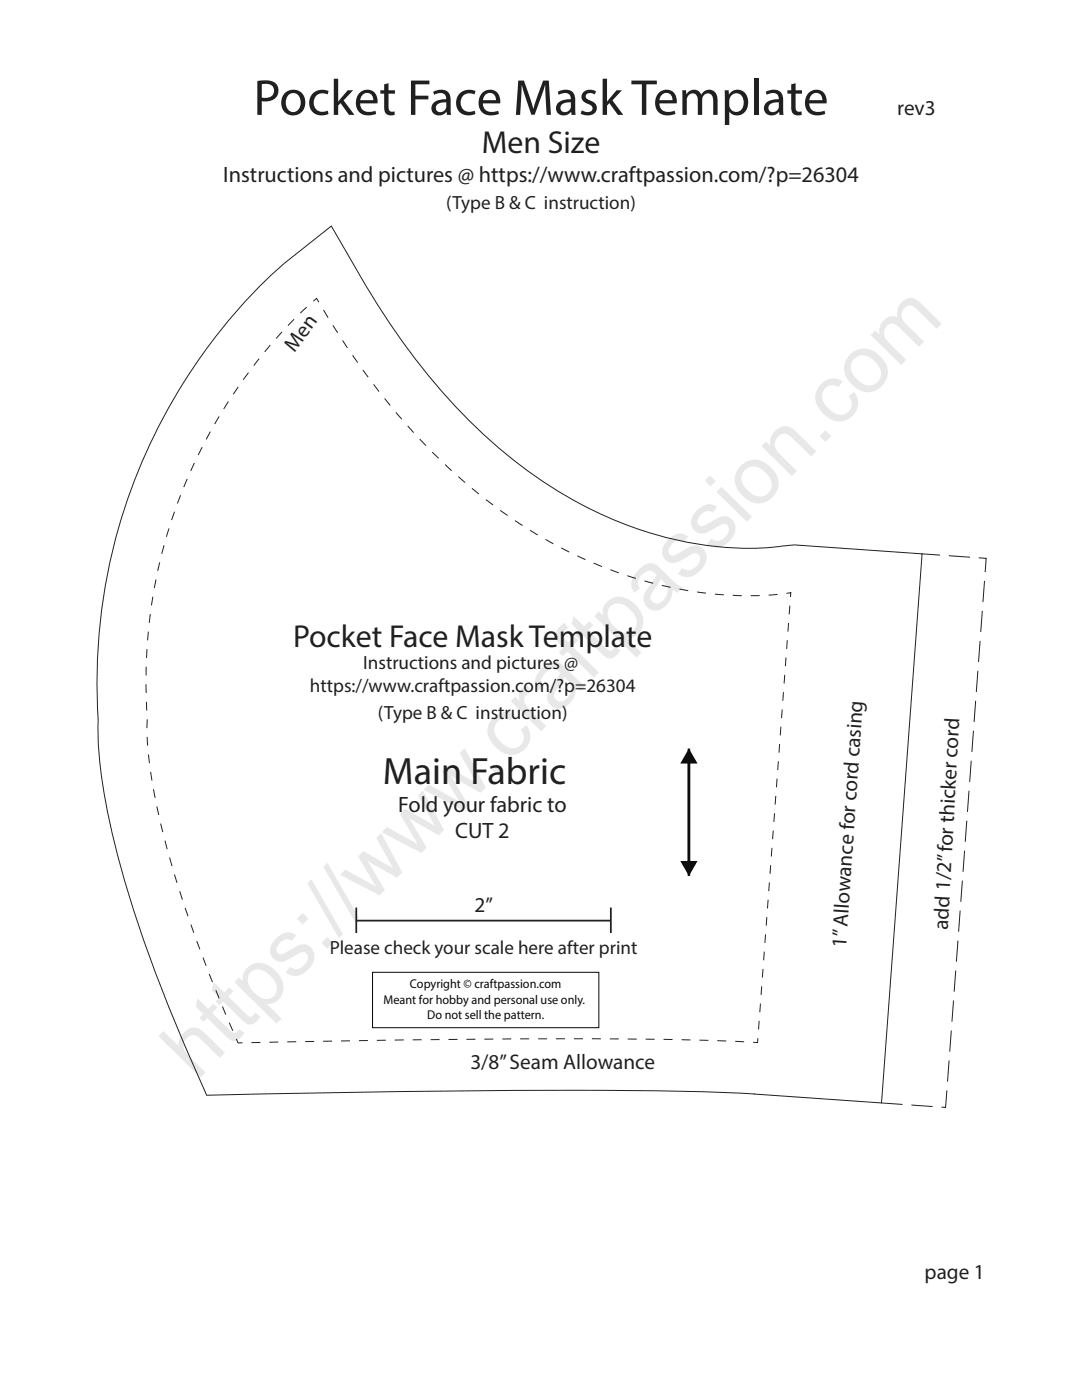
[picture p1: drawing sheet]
<svg xmlns="http://www.w3.org/2000/svg" width="216mm" height="279mm" viewBox="0 0 216 279" stroke-linecap="round" stroke-linejoin="round" font-family="sans-serif">
<defs><g id="words">
<text font-size="16.5" fill="#211e1e" x="39.3" y="215.8" transform="rotate(-45 39.3 215.8)">https://www.craftpassion.com</text>
<text font-size="10.2" fill="#231f20" x="50.6" y="22.9">Pocket Face Mask Template</text>
<text font-size="7.6" fill="#231f20" x="76.4" y="156.4">Main Fabric</text>
<g font-size="6.3" fill="#231f20">
<text x="96.1" y="30.6">Men Size</text>
<text x="58.5" y="129.1">Pocket Face Mask Template</text>
</g>
<text font-size="4.4" fill="#211e1e" x="44.5" y="36.3">Instructions and pictures @ https://www.craftpassion.com/?p=26304</text>
<g font-size="4.4" fill="#231f20">
<text x="79.5" y="162.1">Fold your fabric to</text>
<text x="90.8" y="167.2">CUT 2</text>
</g>
<g font-size="4.2" fill="#231f20">
<text x="179" y="22.9">rev3</text>
<text x="58.8" y="70.4" transform="rotate(-54 58.8 70.4)">Men</text>
<text x="94.7" y="182">2”</text>
<text x="189.1" y="185.6" transform="rotate(-87 189.1 185.6)">add 1/2” for thicker cord</text>
<text x="168.8" y="189.1" transform="rotate(-86 168.8 189.1)">1” Allowance for cord casing</text>
<text x="93.9" y="213.3">3/8” Seam Allowance</text>
<text x="184.5" y="255.2">page 1</text>
</g>
<g font-size="3.8" fill="#231f20">
<text x="89" y="41.8">(Type B &amp; C instruction)</text>
<text x="75.4" y="143.6">(Type B &amp; C instruction)</text>
<text x="65.8" y="190.4">Please check your scale here after print</text>
</g>
<g font-size="3.8" fill="#211e1e">
<text x="72.5" y="133.5">Instructions and pictures @</text>
<text x="61.9" y="138">https://www.craftpassion.com/?p=26304</text>
</g>
<g font-size="2.5" fill="#050605">
<text x="81.8" y="197.3">Copyright © craftpassion.com</text>
<text x="76.5" y="200.3">Meant for hobby and personal use only.</text>
<text x="85.2" y="203.4">Do not sell the pattern.</text>
</g>
</g></defs>
<path d="M62.5 60.1l.7-.5 .4 .7M156.9 118.4l.9-.1-.1 .9M47.1 207.3l.4 .8h.9M150.6 218.3a874.2 874.2 0 0 0-56.1-.6l-28 .4-25.3 .5a300.6 300.6 0 0 1-17.9-48.5 96.7 96.7 0 0 1-3.7-25.5 112.6 112.6 0 0 1 37.4-92.2l9.1-7.3a269.9 269.9 0 0 0 12.1 20.1 112.5 112.5 0 0 0 31.7 31.9 72.9 72.9 0 0 0 42.2 12.3l6.5-.7 25.4 1.9-8.1 109.5-25.4-1.8M151.2 207.2v.9l-.9-.1" fill="none" stroke="#231f20" stroke-width=".2"/>
<path d="M151.4 205.5l6.3-85.5" fill="none" stroke="#231f20" stroke-width=".2" stroke-dasharray="1.7 1.7" stroke-linecap="butt"/>
<path d="M61.2 61.3a103.2 103.2 0 0 0-31.8 82.5 64.4 64.4 0 0 0 1.9 17 227.5 227.5 0 0 0 13.2 40.2l2.3 5.5M155.2 118.6a77.9 77.9 0 0 1-41-8.1 108.3 108.3 0 0 1-36.7-30l-4.5-5.9-4.5-6.4-4.4-7.1M50.2 208.1l1.9-.1a2364 2364 0 0 1 86.5-.4l10.8 .4" fill="none" stroke="#231f20" stroke-width=".2" stroke-dasharray="1.8 1.8" stroke-linecap="butt"/>
<path d="M71.1 183.7h50.8M71.1 181.1v5.1M121.9 181.1v5.1" fill="none" stroke="#231f20" stroke-width=".35"/>
<path d="M74.3 194h45.2v11.1h-45.2z" fill="none" stroke="#050504" stroke-width=".2"/>
<path d="M137.5 149.4l1.7 3h-1.5v22.4h-.5v-22.4h-1.5zM137.2 149.4h.5v22.4h1.5l-1.7 3-1.8-3h1.5z" fill="#000"/>
<path d="M175.9 220.1l12.8 .9 7.4-100.6 .7-9-12.8-.9" fill="none" stroke="#231f20" stroke-width=".2" stroke-dasharray="4.2 1.8" stroke-linecap="butt"/>
<use href="#words"/>
</svg>
